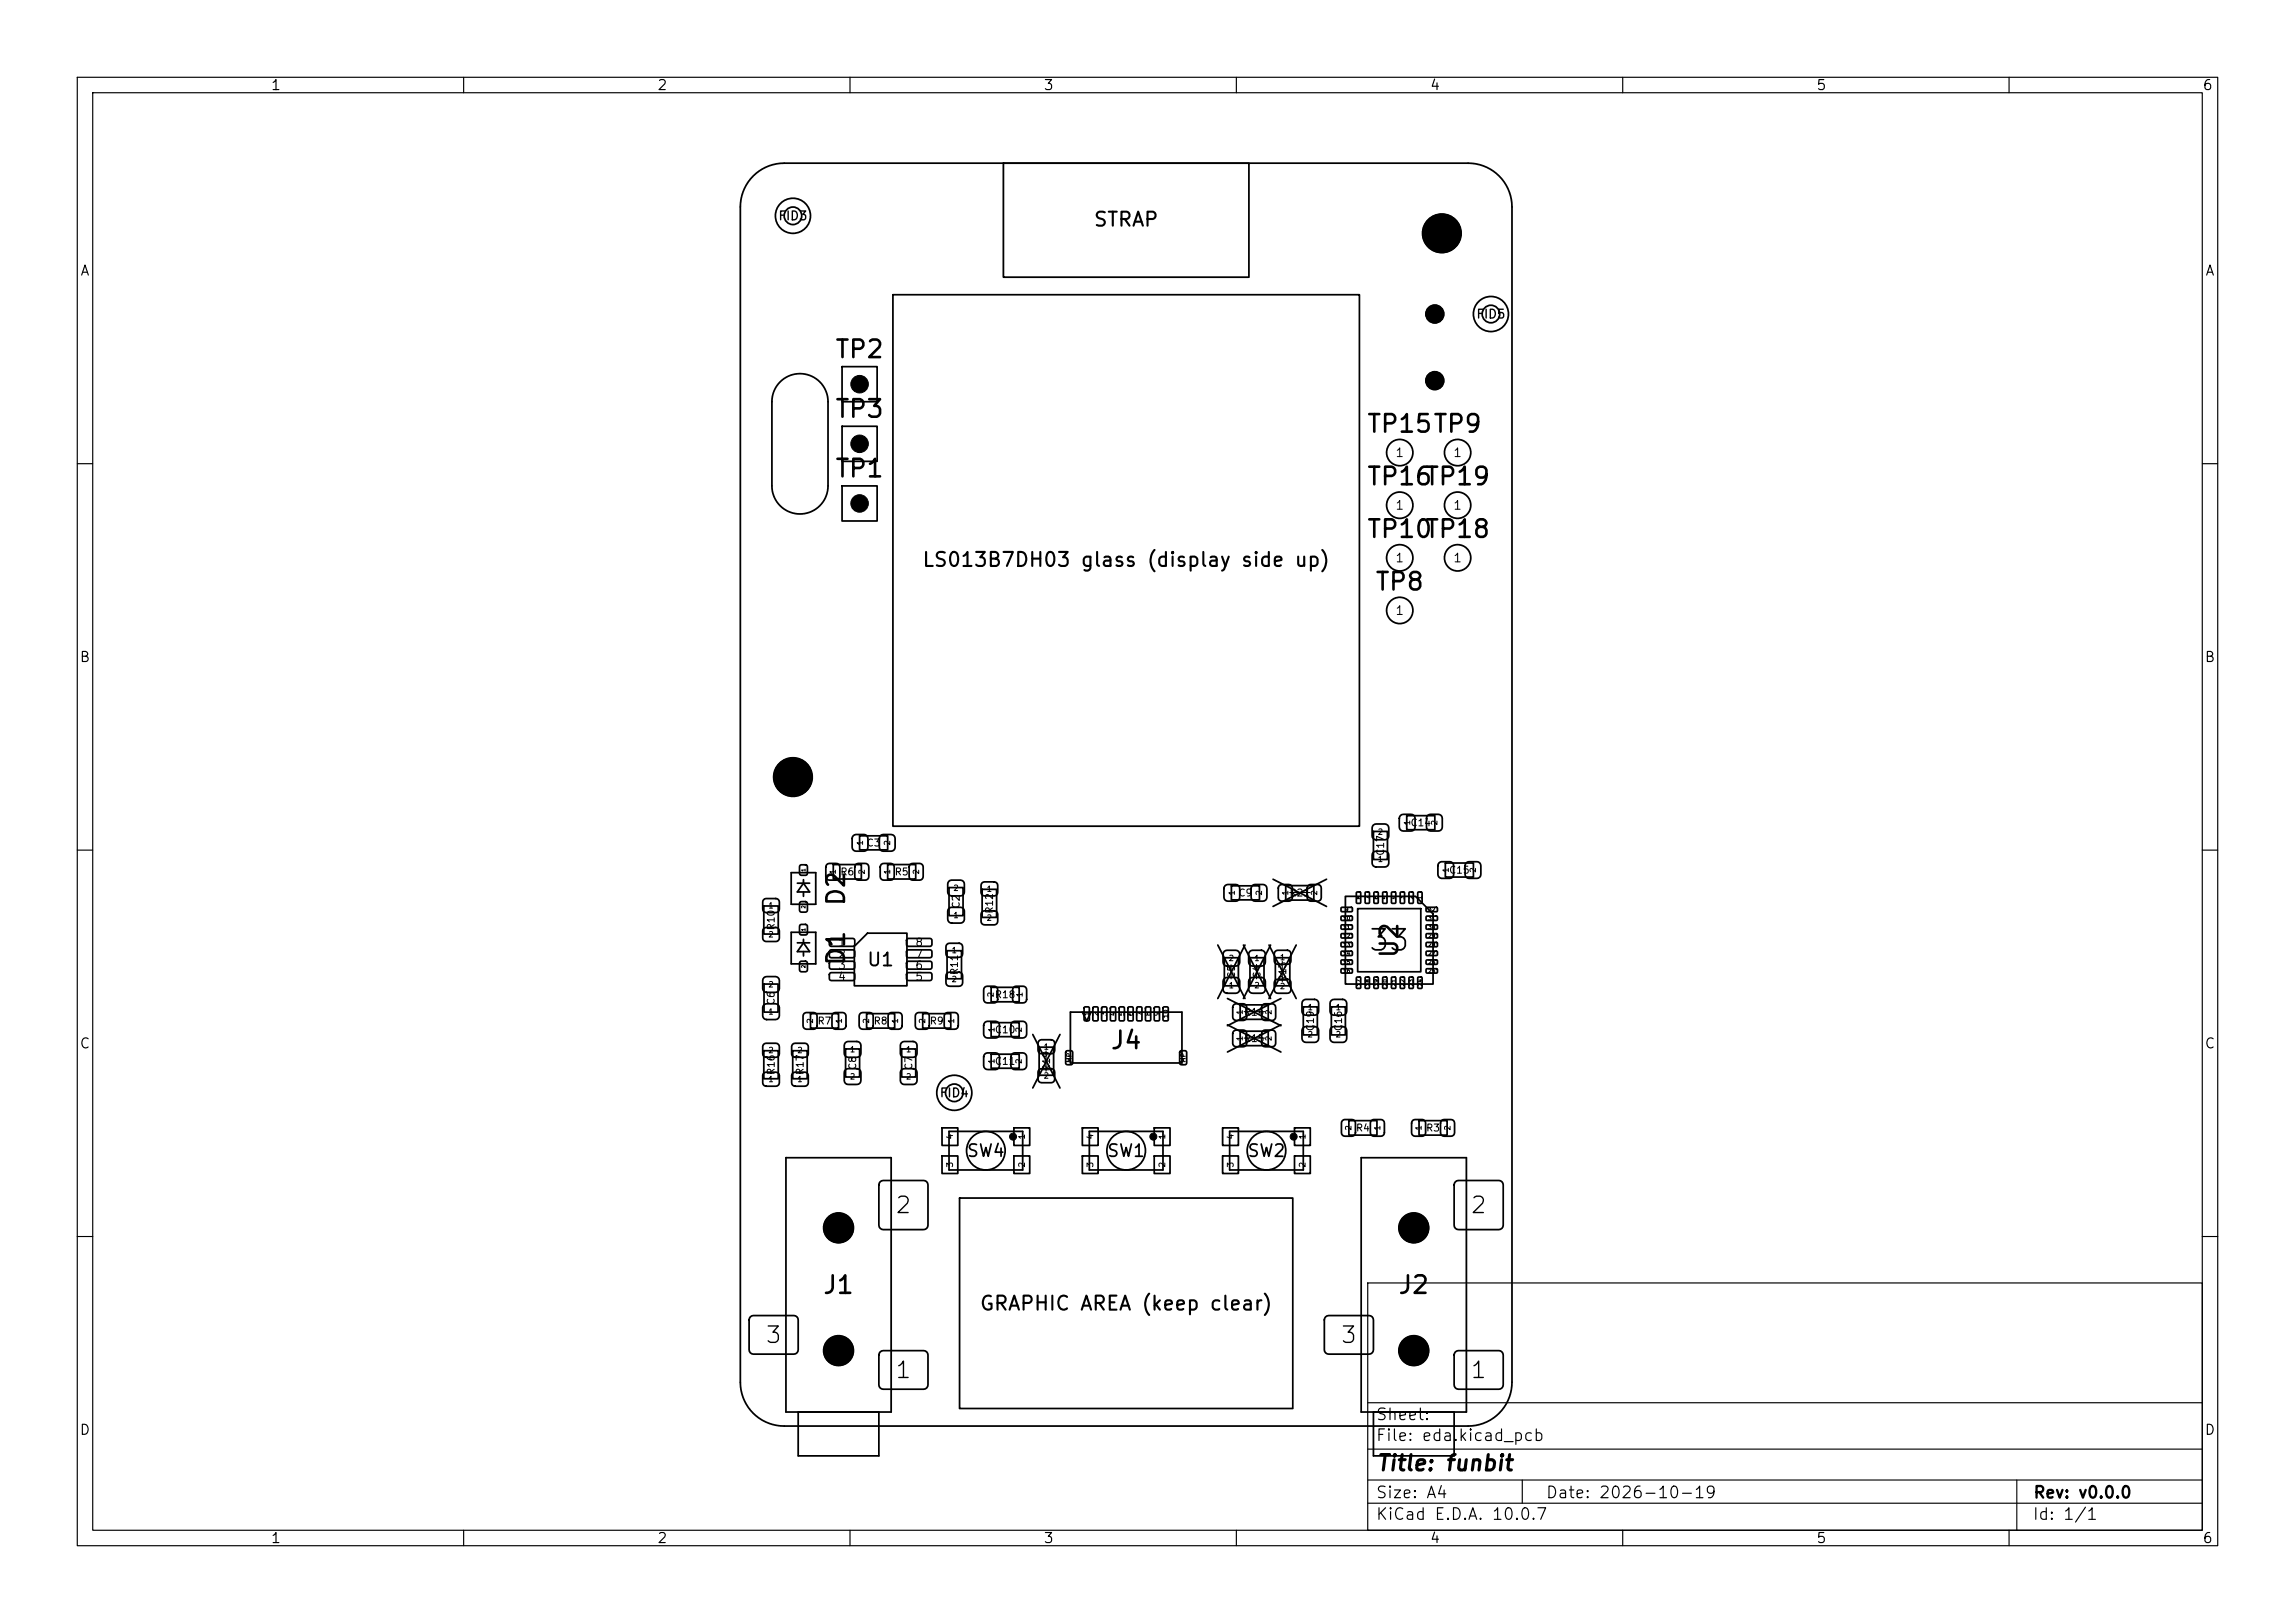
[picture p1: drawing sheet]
<svg xmlns="http://www.w3.org/2000/svg" width="297mm" height="210mm" viewBox="0 0 297 210" stroke-linecap="round" stroke-linejoin="round" font-family="sans-serif">
<defs><g id="words">
<text font-size="2.7" x="176.9" y="123.7">33</text>
<g font-size="2.3">
<text x="107.9" y="46.9">TP2</text>
<text x="107.9" y="54.6">TP3</text>
<text x="176.8" y="56.5">TP15TP9</text>
<text x="107.9" y="62.3">TP1</text>
<text x="176.8" y="63.3">TP16</text>
<text x="184.2" y="63.3">TP19</text>
<text x="176.8" y="70.2">TP10</text>
<text x="184.2" y="70.2">TP18</text>
<text x="177.8" y="77">TP8</text>
<text x="109.9" y="117.4" transform="rotate(-90 109.9 117.4)">D2</text>
<text x="109.9" y="125.1" transform="rotate(-90 109.9 125.1)">D1</text>
<text x="181.5" y="124.2" transform="rotate(-90 181.5 124.2)">U2</text>
<text x="143.6" y="136.3">J4</text>
<text x="106.3" y="168">J1</text>
<text x="180.8" y="168">J2</text>
</g>
<g font-size="2.2">
<text x="184.2" y="31.8">H1</text>
<text x="100.2" y="102.2">H2</text>
</g>
<g font-size="2.1">
<text x="115.7" y="157.5">2</text>
<text x="190.1" y="157.5">2</text>
<text x="98.9" y="174.3">3</text>
<text x="115.7" y="178.9">1</text>
<text x="173.3" y="174.3">3</text>
<text x="190.1" y="178.9">1</text>
</g>
<text font-size="2" x="178" y="190.8">Title: funbit</text>
<g font-size="1.8">
<text x="141.4" y="29.8">STRAP</text>
<text x="119.2" y="73.8">LS013B7DH03 glass (display side up)</text>
<text x="126.7" y="170">GRAPHIC AREA (keep clear)</text>
</g>
<text font-size="1.7" x="112.1" y="125.4">U1</text>
<g font-size="1.6">
<text x="125" y="150.1">SW4</text>
<text x="143.2" y="150.1">SW1</text>
<text x="161.3" y="150.1">SW2</text>
</g>
<g font-size="1.5">
<text x="110.4" y="50.9">1</text>
<text x="110.4" y="58.6">1</text>
<text x="110.4" y="66.3">1</text>
<text x="178" y="184.1">Sheet:</text>
<text x="178" y="186.8">File: eda.kicad_pcb</text>
<text x="178" y="197">KiCad E.D.A. 10.0.7</text>
<text x="178" y="194.2">Size: A4</text>
<text x="200" y="194.2">Date: 2026-10-19</text>
<text x="263" y="197">Id: 1/1</text>
<text x="263" y="194.2">Rev: v0.0.0</text>
</g>
<g font-size="1.3">
<text x="35" y="12">1</text>
<text x="85" y="12">2</text>
<text x="135" y="12">3</text>
<text x="185" y="12">4</text>
<text x="235" y="12">5</text>
<text x="285" y="12">6</text>
<text x="10.3" y="36">A</text>
<text x="285.3" y="36">A</text>
<text x="10.2" y="86">B</text>
<text x="285.2" y="86">B</text>
<text x="10.2" y="136">C</text>
<text x="285.2" y="136">C</text>
<text x="10.2" y="186">D</text>
<text x="285.2" y="186">D</text>
<text x="35" y="200">1</text>
<text x="85" y="200">2</text>
<text x="135" y="200">3</text>
<text x="185" y="200">4</text>
<text x="235" y="200">5</text>
<text x="285" y="200">6</text>
</g>
<g font-size="1.1">
<text x="100.6" y="28.8">FID3</text>
<text x="191" y="41.5">FID5</text>
<text x="180.5" y="59.4">1</text>
<text x="188" y="59.4">1</text>
<text x="180.5" y="66.2">1</text>
<text x="188" y="66.2">1</text>
<text x="180.5" y="73">1</text>
<text x="188" y="73">1</text>
<text x="180.5" y="79.9">1</text>
<text x="121.5" y="142.3">FID4</text>
</g>
<g font-size="1">
<text x="108.4" y="122.7">1</text>
<text x="108.4" y="124.2">2</text>
<text x="108.4" y="125.7">3</text>
<text x="118.4" y="125.7">6</text>
<text x="118.4" y="124.2">7</text>
<text x="118.4" y="122.7">8</text>
<text x="108.4" y="127.1">4</text>
<text x="118.4" y="127.1">5</text>
</g>
<g font-size=".9">
<text x="182.5" y="107.1">C14</text>
<text x="108.7" y="113.5">R6</text>
<text x="112.1" y="109.7">C3</text>
<text x="115.7" y="113.5">R5</text>
<text x="179.3" y="110.8" transform="rotate(-90 179.3 110.8)">C17</text>
<text x="187.5" y="113.3">C15</text>
<text x="124.4" y="117.6" transform="rotate(-90 124.4 117.6)">C2</text>
<text x="128.7" y="118.3" transform="rotate(-90 128.7 118.3)">R12</text>
<text x="160.2" y="116.2">C9</text>
<text x="166.8" y="116.2">R21</text>
<text x="100.5" y="120.5" transform="rotate(-90 100.5 120.5)">R10</text>
<text x="100.5" y="130.1" transform="rotate(-90 100.5 130.1)">C6</text>
<text x="124.2" y="126.2" transform="rotate(-90 124.2 126.2)">R11</text>
<text x="128.7" y="129.4">R18</text>
<text x="160" y="126.7" transform="rotate(-90 160 126.7)">C5</text>
<text x="160.9" y="131.6">R14</text>
<text x="163.4" y="126.7" transform="rotate(-90 163.4 126.7)">C4</text>
<text x="166.7" y="127.2" transform="rotate(-90 166.7 127.2)">R13</text>
<text x="105.7" y="132.8">R7</text>
<text x="113" y="132.8">R8</text>
<text x="120.3" y="132.8">R9</text>
<text x="128.7" y="133.9">C10</text>
<text x="160.9" y="135.1">R15</text>
<text x="170.3" y="133.5" transform="rotate(-90 170.3 133.5)">C19</text>
<text x="173.9" y="133.5" transform="rotate(-90 173.9 133.5)">C16</text>
<text x="100.5" y="139.2" transform="rotate(-90 100.5 139.2)">R16</text>
<text x="104.2" y="139.2" transform="rotate(-90 104.2 139.2)">R17</text>
<text x="111" y="138.5" transform="rotate(-90 111 138.5)">C8</text>
<text x="118.3" y="138.5" transform="rotate(-90 118.3 138.5)">C7</text>
<text x="128.7" y="138">C11</text>
<text x="136.1" y="138.7" transform="rotate(-90 136.1 138.7)">R19</text>
<text x="175.4" y="146.6">R4</text>
<text x="184.5" y="146.6">R3</text>
</g>
<g font-size=".8">
<text x="123.5" y="147.5" transform="rotate(-90 123.5 147.5)">4</text>
<text x="132.8" y="147.5" transform="rotate(-90 132.8 147.5)">1</text>
<text x="141.7" y="147.5" transform="rotate(-90 141.7 147.5)">4</text>
<text x="151" y="147.5" transform="rotate(-90 151 147.5)">1</text>
<text x="159.8" y="147.5" transform="rotate(-90 159.8 147.5)">4</text>
<text x="169.1" y="147.5" transform="rotate(-90 169.1 147.5)">1</text>
<text x="123.5" y="151.1" transform="rotate(-90 123.5 151.1)">3</text>
<text x="132.8" y="151.1" transform="rotate(-90 132.8 151.1)">2</text>
<text x="141.7" y="151.1" transform="rotate(-90 141.7 151.1)">3</text>
<text x="151" y="151.1" transform="rotate(-90 151 151.1)">2</text>
<text x="159.8" y="151.1" transform="rotate(-90 159.8 151.1)">3</text>
<text x="169.1" y="151.1" transform="rotate(-90 169.1 151.1)">2</text>
</g>
<g font-size=".7">
<text x="182.7" y="106.9" transform="rotate(-90 182.7 106.9)">1</text>
<text x="186.2" y="106.9" transform="rotate(-90 186.2 106.9)">2</text>
<text x="108.3" y="113.2" transform="rotate(-90 108.3 113.2)">1</text>
<text x="111.8" y="109.5" transform="rotate(-90 111.8 109.5)">1</text>
<text x="112.1" y="113.2" transform="rotate(-90 112.1 113.2)">2</text>
<text x="115.4" y="113.2" transform="rotate(-90 115.4 113.2)">1</text>
<text x="115.4" y="109.5" transform="rotate(-90 115.4 109.5)">2</text>
<text x="119.1" y="113.2" transform="rotate(-90 119.1 113.2)">2</text>
<text x="178.2" y="111.7">1</text>
<text x="178.2" y="108.2">2</text>
<text x="187.6" y="113" transform="rotate(-90 187.6 113)">1</text>
<text x="191.2" y="113" transform="rotate(-90 191.2 113)">2</text>
<text x="99.4" y="117.7">1</text>
<text x="123.3" y="119">1</text>
<text x="123.3" y="115.5">2</text>
<text x="127.6" y="115.6">1</text>
<text x="127.6" y="119.3">2</text>
<text x="160" y="115.9" transform="rotate(-90 160 115.9)">1</text>
<text x="163.5" y="115.9" transform="rotate(-90 163.5 115.9)">2</text>
<text x="166.9" y="115.9" transform="rotate(-90 166.9 115.9)">1</text>
<text x="170.6" y="115.9" transform="rotate(-90 170.6 115.9)">2</text>
<text x="99.4" y="121.5">2</text>
<text x="123.1" y="123.5">1</text>
<text x="158.9" y="124.5">2</text>
<text x="162.3" y="124.5">1</text>
<text x="165.6" y="124.4">1</text>
<text x="99.4" y="131.5">1</text>
<text x="99.4" y="127.9">2</text>
<text x="123.1" y="127.3">2</text>
<text x="128.8" y="129.1" transform="rotate(-90 128.8 129.1)">2</text>
<text x="132.5" y="129.1" transform="rotate(-90 132.5 129.1)">1</text>
<text x="158.9" y="128">1</text>
<text x="161" y="131.4" transform="rotate(-90 161 131.4)">1</text>
<text x="162.3" y="128">2</text>
<text x="164.7" y="131.4" transform="rotate(-90 164.7 131.4)">2</text>
<text x="165.6" y="128.2">2</text>
<text x="169.2" y="130.9">1</text>
<text x="172.8" y="130.9">1</text>
<text x="99.4" y="136.4">2</text>
<text x="103.1" y="136.4">2</text>
<text x="105.4" y="132.5" transform="rotate(-90 105.4 132.5)">2</text>
<text x="109.1" y="132.5" transform="rotate(-90 109.1 132.5)">1</text>
<text x="109.9" y="136.3">1</text>
<text x="112.6" y="132.5" transform="rotate(-90 112.6 132.5)">2</text>
<text x="116.4" y="132.5" transform="rotate(-90 116.4 132.5)">1</text>
<text x="117.2" y="136.3">1</text>
<text x="119.9" y="132.5" transform="rotate(-90 119.9 132.5)">2</text>
<text x="123.6" y="132.5" transform="rotate(-90 123.6 132.5)">1</text>
<text x="128.9" y="137.7" transform="rotate(-90 128.9 137.7)">1</text>
<text x="128.9" y="133.6" transform="rotate(-90 128.9 133.6)">1</text>
<text x="132.4" y="137.7" transform="rotate(-90 132.4 137.7)">2</text>
<text x="132.4" y="133.6" transform="rotate(-90 132.4 133.6)">2</text>
<text x="135" y="136">1</text>
<text x="161" y="134.8" transform="rotate(-90 161 134.8)">1</text>
<text x="164.7" y="134.8" transform="rotate(-90 164.7 134.8)">2</text>
<text x="169.2" y="134.4">2</text>
<text x="172.8" y="134.4">2</text>
<text x="99.4" y="140.2">1</text>
<text x="103.1" y="140.2">1</text>
<text x="109.9" y="139.8">2</text>
<text x="117.2" y="139.8">2</text>
<text x="135" y="139.7">2</text>
<text x="175.1" y="146.4" transform="rotate(-90 175.1 146.4)">2</text>
<text x="178.8" y="146.4" transform="rotate(-90 178.8 146.4)">1</text>
<text x="184.1" y="146.4" transform="rotate(-90 184.1 146.4)">1</text>
<text x="187.9" y="146.4" transform="rotate(-90 187.9 146.4)">2</text>
</g>
<g font-size=".6">
<text x="141.1" y="131.5" transform="rotate(-90 141.1 131.5)">1</text>
<text x="142.2" y="131.5" transform="rotate(-90 142.2 131.5)">2</text>
<text x="143.4" y="131.5" transform="rotate(-90 143.4 131.5)">3</text>
<text x="144.5" y="131.5" transform="rotate(-90 144.5 131.5)">4</text>
<text x="145.6" y="131.5" transform="rotate(-90 145.6 131.5)">5</text>
<text x="146.8" y="131.5" transform="rotate(-90 146.8 131.5)">6</text>
<text x="147.9" y="131.5" transform="rotate(-90 147.9 131.5)">7</text>
<text x="149" y="131.5" transform="rotate(-90 149 131.5)">8</text>
<text x="150.2" y="131.5" transform="rotate(-90 150.2 131.5)">9</text>
<text x="151.3" y="131.8" transform="rotate(-90 151.3 131.8)">10</text>
<text x="138.8" y="137.6" transform="rotate(-90 138.8 137.6)">MP</text>
<text x="153.6" y="137.6" transform="rotate(-90 153.6 137.6)">MP</text>
</g>
<g font-size=".5">
<text x="104.3" y="112.8" transform="rotate(-90 104.3 112.8)">1</text>
<text x="104.3" y="117.6" transform="rotate(-90 104.3 117.6)">2</text>
<text x="173.8" y="119.2">10</text>
<text x="174" y="118.1">9</text>
<text x="176.2" y="116.4" transform="rotate(-90 176.2 116.4)">8</text>
<text x="177.3" y="116.4" transform="rotate(-90 177.3 116.4)">7</text>
<text x="178.5" y="116.4" transform="rotate(-90 178.5 116.4)">6</text>
<text x="179.6" y="116.4" transform="rotate(-90 179.6 116.4)">5</text>
<text x="180.7" y="116.4" transform="rotate(-90 180.7 116.4)">4</text>
<text x="181.9" y="116.4" transform="rotate(-90 181.9 116.4)">3</text>
<text x="183" y="116.4" transform="rotate(-90 183 116.4)">2</text>
<text x="184.1" y="116.4" transform="rotate(-90 184.1 116.4)">1</text>
<text x="184.8" y="119.2">31</text>
<text x="184.8" y="118.1">32</text>
<text x="104.3" y="125.3" transform="rotate(-90 104.3 125.3)">2</text>
<text x="104.3" y="120.6" transform="rotate(-90 104.3 120.6)">1</text>
<text x="173.8" y="120.3">11</text>
<text x="173.8" y="121.5">12</text>
<text x="173.8" y="122.6">13</text>
<text x="173.8" y="123.7">14</text>
<text x="173.8" y="124.9">15</text>
<text x="184.8" y="124.9">26</text>
<text x="184.8" y="123.7">27</text>
<text x="184.8" y="122.6">28</text>
<text x="184.8" y="121.5">29</text>
<text x="184.8" y="120.3">30</text>
<text x="173.8" y="126">16</text>
<text x="176.2" y="127.7" transform="rotate(-90 176.2 127.7)">17</text>
<text x="177.3" y="127.7" transform="rotate(-90 177.3 127.7)">18</text>
<text x="178.5" y="127.7" transform="rotate(-90 178.5 127.7)">19</text>
<text x="179.6" y="127.7" transform="rotate(-90 179.6 127.7)">20</text>
<text x="180.7" y="127.7" transform="rotate(-90 180.7 127.7)">21</text>
<text x="181.9" y="127.7" transform="rotate(-90 181.9 127.7)">22</text>
<text x="183" y="127.7" transform="rotate(-90 183 127.7)">23</text>
<text x="184.1" y="127.7" transform="rotate(-90 184.1 127.7)">24</text>
<text x="184.8" y="126">25</text>
</g>
</g></defs>
<g fill="none" stroke="#000" stroke-width=".15">
<path d="M10 10h277v190h-277zM12 12h273v186h-273zM60 10v2M110 10v2M160 10v2M210 10v2M260 10v2M10 60h2M285 60h2M10 110h2M285 110h2M10 160h2"/>
<path d="M177 166h108v32h-108zM285 160h2M60 198v2M110 198v2M160 198v2M177 194.5h108M177 191.5h108M177 187.5h108M177 181.5h108M197 191.5v3M210 198v2M260 198v2"/>
<path d="M261 191.5v6.5"/>
</g>
<g fill="none" stroke="#000" stroke-width=".23">
<path d="M97.5 22.8a5.7 5.7 0 0 1 4-1.7h88.5a5.7 5.7 0 0 1 5.7 5.7v152.1a5.7 5.7 0 0 1-5.7 5.6h-88.5a5.7 5.7 0 0 1-5.7-5.6v-152.1a5.7 5.7 0 0 1 1.7-4zM115.6 38.1h60.3v68.8h-60.3zM129.9 21.1h31.7v14.8h-31.7zM101 49.4a3.6 3.6 0 0 1 3.9-.8 3.6 3.6 0 0 1 2.3 3.4v10.9a3.6 3.6 0 0 1-3.7 3.6 3.6 3.6 0 0 1-3.6-3.6v-10.9a3.6 3.6 0 0 1 1.1-2.6zM109 55.2h4.5v4.5h-4.5zM109 47.4h4.5v4.6h-4.5zM109 62.9h4.5v4.5h-4.5zM98.8 116.4l.4-.1h1.2a.45 .45 0 0 1 .5 .4v.9a.45 .45 0 0 1-.5 .5h-1.2a.45 .45 0 0 1-.5-.5v-.9zM98.8 117.2h1.9v3.7h-1.9zM102.4 112.9h3.2v4.1h-3.2zM103.2 114.3h1.6M103.5 112l.2-.1 .7 .1 .1 .2-.1 1-.2 .1-.7-.1v-.2z"/>
<path d="M103.5 116.7h.2h.7l.1 .2-.1 1.1h-.2h-.7v-.2zM103.5 119.7l.2-.1 .7 .1 .1 .2-.1 1-.2 .1-.7-.1v-.2zM104 114.3l.8 1.1h-1.6zM104 113.8v.5M104 115.4v.6M107 111.9l.3-.2h.9a.45 .45 0 0 1 .5 .5v1.2a.45 .45 0 0 1-.5 .5h-.9a.45 .45 0 0 1-.4-.5v-1.2zM107.8 111.9h3.7v1.8h-3.7zM110.4 108.1l.4-.1h1a.51 .51 0 0 1 .5 .5v1.1a.51 .51 0 0 1-.5 .5h-1a.51 .51 0 0 1-.5-.5v-1.1zM110.8 111.9l.3-.2h.9a.45 .45 0 0 1 .4 .5v1.2a.45 .45 0 0 1-.4 .5h-.9a.45 .45 0 0 1-.5-.5v-1.2zM111.2 108.2h3.7v1.8h-3.7zM113.9 108.1l.4-.1h1a.51 .51 0 0 1 .5 .5v1.1a.51 .51 0 0 1-.5 .5h-1a.51 .51 0 0 1-.5-.5v-1.1zM114 111.9l.4-.2h.9a.45 .45 0 0 1 .4 .5v1.2a.45 .45 0 0 1-.4 .5h-.9a.45 .45 0 0 1-.5-.5v-1.2z"/>
<path d="M114.9 111.9h3.6v1.8h-3.6zM117.8 111.9l.3-.2h.9a.45 .45 0 0 1 .5 .5v1.2a.45 .45 0 0 1-.5 .5h-.9a.45 .45 0 0 1-.4-.5v-1.2zM122.8 117.6l.4-.2h1.1a.51 .51 0 0 1 .5 .5v1a.51 .51 0 0 1-.5 .5h-1.1a.51 .51 0 0 1-.6-.5v-1zM122.8 114l.4-.1h1.1a.51 .51 0 0 1 .5 .5v1a.51 .51 0 0 1-.5 .5h-1.1a.51 .51 0 0 1-.6-.5v-1zM122.8 114.8h1.8v3.7h-1.8zM127.1 114.2l.3-.1h1.3a.45 .45 0 0 1 .4 .5v.9a.45 .45 0 0 1-.4 .4h-1.3a.45 .45 0 0 1-.4-.4v-.9zM127.1 118l.3-.1h1.3a.45 .45 0 0 1 .4 .4v.9a.45 .45 0 0 1-.4 .5h-1.3a.45 .45 0 0 1-.4-.5v-.9zM127.1 115.1h1.9v3.6h-1.9zM158.5 114.6l.4-.1h1a.51 .51 0 0 1 .5 .5v1.1a.51 .51 0 0 1-.5 .5h-1a.51 .51 0 0 1-.5-.5v-1.1zM159.4 114.6h3.6v1.8h-3.6zM162.1 114.6l.3-.1h1a.51 .51 0 0 1 .6 .5v1.1a.51 .51 0 0 1-.6 .5h-1a.51 .51 0 0 1-.5-.5v-1.1zM164.7 113.8l7 3.5"/>
<path d="M165.6 114.6l.3-.1h.9a.45 .45 0 0 1 .4 .4v1.3a.45 .45 0 0 1-.4 .4h-.9a.45 .45 0 0 1-.5-.4v-1.3zM166.4 114.6h3.6v1.9h-3.6zM169.3 114.6l.3-.1h.9a.45 .45 0 0 1 .5 .4v1.3a.45 .45 0 0 1-.5 .4h-.9a.45 .45 0 0 1-.4-.4v-1.3zM171.7 113.8l-7 3.5M173.6 117.4h1.3l.1 .1v.4l-.1 .1h-1.3l-.1-.2zM173.6 118.6l1.3-.1 .1 .2v.3l-.1 .1h-1.3l-.1-.1zM173.6 119.7h1.3l.1 .1v.4h-.1h-1.3l-.1-.1zM174.1 116h9.1l2.3 2.3v9h-11.4zM175.6 115.5l.4-.1 .1 .1v1.2l-.1 .2h-.3l-.2-.1zM175.7 117.6h8.2v8.1h-8.2zM176.7 115.5l.4-.1 .1 .1v1.2l-.1 .2h-.3l-.1-.1zM177.7 110.3l.4-.2h1.1a.51 .51 0 0 1 .5 .5v1.1a.51 .51 0 0 1-.5 .5h-1.1a.51 .51 0 0 1-.5-.5v-1.1z"/>
<path d="M177.7 106.8l.4-.2h1.1a.51 .51 0 0 1 .5 .5v1.1a.51 .51 0 0 1-.5 .5h-1.1a.51 .51 0 0 1-.5-.5v-1.1zM177.7 107.6h1.9v3.6h-1.9zM177.8 115.5l.4-.1 .2 .1v1.2l-.1 .2h-.4l-.1-.1zM179 115.5l.4-.1 .1 .1v1.2l-.1 .2h-.3l-.2-.1zM180.1 115.5l.4-.1 .1 .1v1.2l-.1 .2h-.3l-.1-.1zM181.2 105.5l.4-.1h1a.51 .51 0 0 1 .5 .5v1.1a.51 .51 0 0 1-.5 .5h-1a.51 .51 0 0 1-.5-.5v-1.1zM181.2 115.5l.4-.1 .2 .1v1.2l-.1 .2h-.4l-.1-.1zM182.1 105.5h3.6v1.9h-3.6zM182.4 115.5l.4-.1 .1 .1v1.2l-.1 .2h-.3l-.2-.1zM183.5 115.5l.4-.1 .1 .1v1.2v.2h-.4l-.1-.1zM184.6 119.7h1.3l.1 .1v.4h-.1h-1.3l-.1-.1zM184.6 118.6l1.3-.1 .1 .2v.3l-.1 .1h-1.3l-.1-.1z"/>
<path d="M184.6 117.4h1.3l.1 .1v.4l-.1 .1h-1.3l-.1-.2zM184.8 105.5l.3-.1h1a.51 .51 0 0 1 .5 .5v1.1a.51 .51 0 0 1-.5 .5h-1a.51 .51 0 0 1-.5-.5v-1.1zM186.2 111.6l.4-.1h1a.51 .51 0 0 1 .5 .5v1.1a.51 .51 0 0 1-.5 .6h-1a.51 .51 0 0 1-.5-.6v-1.1zM187 111.7h3.7v1.8h-3.7zM189.7 111.6l.4-.1h1a.51 .51 0 0 1 .5 .5v1.1a.51 .51 0 0 1-.5 .6h-1a.51 .51 0 0 1-.5-.6v-1.1zM98.8 138.9l.4-.2h1.2a.45 .45 0 0 1 .5 .5v.9a.45 .45 0 0 1-.5 .5h-1.2a.45 .45 0 0 1-.5-.5v-.9zM98.8 135.1l.4-.1h1.2a.45 .45 0 0 1 .5 .4v1a.45 .45 0 0 1-.5 .4h-1.2a.45 .45 0 0 1-.5-.4v-1zM98.8 120.1l.4-.1h1.2a.45 .45 0 0 1 .5 .5v.9a.45 .45 0 0 1-.5 .4h-1.2a.45 .45 0 0 1-.5-.4v-.9zM98.8 136h1.9v3.6h-1.9zM98.9 130l.3-.1h1.1a.51 .51 0 0 1 .6 .5v1a.51 .51 0 0 1-.6 .5h-1.1a.51 .51 0 0 1-.5-.5v-1zM98.9 126.5l.3-.1h1.1a.51 .51 0 0 1 .6 .5v1a.51 .51 0 0 1-.6 .5h-1.1a.51 .51 0 0 1-.5-.5v-1zM98.9 127.3h1.8v3.7h-1.8z"/>
<path d="M102.4 120.6h3.2v4.1h-3.2zM102.6 138.9l.3-.2h1.2a.45 .45 0 0 1 .5 .5v.9a.45 .45 0 0 1-.5 .5h-1.2a.45 .45 0 0 1-.5-.5v-.9zM102.6 135.1l.3-.1h1.2a.45 .45 0 0 1 .5 .4v1a.45 .45 0 0 1-.5 .4h-1.2a.45 .45 0 0 1-.5-.4v-1zM102.6 136h1.9v3.6h-1.9zM103.2 122h1.6M103.5 124.5l.2-.1 .7 .1 .1 .1-.1 1.1h-.2h-.7v-.2zM104 121.5v.5M104 123.1v.6M104 122l.8 1.1h-1.6zM104.1 131.2l.3-.2h.9a.45 .45 0 0 1 .4 .5v1.2a.45 .45 0 0 1-.4 .5h-.9a.45 .45 0 0 1-.5-.5v-1.2zM104.9 131.2h3.6v1.8h-3.6zM107.4 121.5l.2-.1h2.9l.1 .3v.6l-.2 .2-2.9-.1-.2-.2z"/>
<path d="M107.4 123l.2-.1h2.9l.1 .3v.6l-.2 .1h-2.9l-.2-.2zM107.4 124.5l.2-.1h2.9l.1 .2v.6l-.2 .2h-2.9l-.2-.3zM107.4 125.9h.2h2.9l.1 .2v.6l-.2 .2h-2.9l-.2-.3zM107.8 131.2l.3-.2h.9a.45 .45 0 0 1 .5 .5v1.2a.45 .45 0 0 1-.5 .5h-.9a.45 .45 0 0 1-.4-.5v-1.2zM109.4 134.9l.4-.1h1.1a.51 .51 0 0 1 .5 .5v1a.51 .51 0 0 1-.5 .5h-1.1a.51 .51 0 0 1-.5-.5v-1zM109.4 138.4l.4-.1h1.1a.51 .51 0 0 1 .5 .5v1a.51 .51 0 0 1-.5 .5h-1.1a.51 .51 0 0 1-.5-.5v-1zM109.4 135.7h1.8v3.7h-1.8zM111.3 131.2l.3-.2h.9a.45 .45 0 0 1 .5 .5v1.2a.45 .45 0 0 1-.5 .5h-.9a.45 .45 0 0 1-.4-.5v-1.2zM112.2 131.2h3.6v1.8h-3.6zM112.3 120.7h5.1v6.9h-6.8v-5.1zM115.1 131.2l.3-.2h.9a.45 .45 0 0 1 .4 .5v1.2a.45 .45 0 0 1-.4 .5h-.9a.45 .45 0 0 1-.5-.5v-1.2zM116.7 134.9l.3-.1h1.2a.51 .51 0 0 1 .5 .5v1a.51 .51 0 0 1-.5 .5h-1.2a.51 .51 0 0 1-.5-.5v-1z"/>
<path d="M116.7 138.4l.3-.1h1.2a.51 .51 0 0 1 .5 .5v1a.51 .51 0 0 1-.5 .5h-1.2a.51 .51 0 0 1-.5-.5v-1zM116.7 135.7h1.8v3.7h-1.8zM117.4 125.9h.2h2.8l.2 .2v.6l-.3 .2h-2.8l-.2-.3zM117.4 124.5l.2-.1h2.8l.2 .2v.6l-.3 .2h-2.8l-.2-.3zM117.4 123l.2-.1h2.8l.2 .3v.6l-.3 .1h-2.8l-.2-.2zM117.4 121.5l.2-.1h2.8l.2 .3v.6l-.3 .2-2.8-.1-.2-.2zM118.6 131.2l.3-.2h.9a.45 .45 0 0 1 .5 .5v1.2a.45 .45 0 0 1-.5 .5h-.9a.45 .45 0 0 1-.5-.5v-1.2zM119.4 131.2h3.6v1.8h-3.6zM122.3 131.2l.3-.2h1a.45 .45 0 0 1 .4 .5v1.2a.45 .45 0 0 1-.4 .5h-1a.45 .45 0 0 1-.4-.5v-1.2zM122.6 122.2l.3-.1h1.2a.45 .45 0 0 1 .5 .4v.9a.45 .45 0 0 1-.5 .5h-1.2a.45 .45 0 0 1-.5-.5v-.9zM122.6 125.9l.3-.1h1.2a.45 .45 0 0 1 .5 .5v.9a.45 .45 0 0 1-.5 .4h-1.2a.45 .45 0 0 1-.5-.4v-.9zM122.6 123h1.8v3.6h-1.8z"/>
<path d="M127.4 127.7l.4-.1h.9a.45 .45 0 0 1 .4 .5v1.2a.45 .45 0 0 1-.4 .5h-.9a.45 .45 0 0 1-.5-.5v-1.2zM127.4 136.4l.4-.2h1a.51 .51 0 0 1 .5 .5v1.2a.51 .51 0 0 1-.5 .5h-1a.51 .51 0 0 1-.5-.5v-1.2zM127.4 132.3l.4-.1h1a.51 .51 0 0 1 .5 .5v1.1a.51 .51 0 0 1-.5 .5h-1a.51 .51 0 0 1-.5-.5v-1.1zM128.3 136.4h3.6v1.8h-3.6zM128.3 132.3h3.6v1.8h-3.6zM128.3 127.8h3.6v1.8h-3.6zM131 136.4l.3-.2h1a.51 .51 0 0 1 .6 .5v1.2a.51 .51 0 0 1-.6 .5h-1a.51 .51 0 0 1-.5-.5v-1.2zM131 132.3l.3-.1h1a.51 .51 0 0 1 .6 .5v1.1a.51 .51 0 0 1-.6 .5h-1a.51 .51 0 0 1-.5-.5v-1.1zM131.2 127.7l.3-.1h.9a.45 .45 0 0 1 .5 .5v1.2a.45 .45 0 0 1-.5 .5h-.9a.45 .45 0 0 1-.5-.5v-1.2zM133.7 133.9l3.5 6.9M134.5 134.7l.3-.2h1.2a.45 .45 0 0 1 .5 .5v.9a.45 .45 0 0 1-.5 .5h-1.2a.45 .45 0 0 1-.5-.5v-.9zM134.5 138.4l.3-.1h1.2a.45 .45 0 0 1 .5 .4v.9a.45 .45 0 0 1-.5 .5h-1.2a.45 .45 0 0 1-.5-.5v-.9z"/>
<path d="M134.5 135.5h1.8v3.6h-1.8zM137.2 133.9l-3.5 6.9M138 136h.6l.2 .1v1.4l-.1 .3h-.6l-.2-.2zM138.5 131h14.5v6.5h-14.5zM140.1 131l.5 1.1 .6-1.1M140.3 130.3h.5l.2 .1v1.5l-.1 .2h-.4l-.2-.1zM141.5 130.3h.4l.2 .1v1.5l-.1 .2h-.4l-.2-.1zM142.6 130.3h.5l.1 .1v1.5l-.1 .2h-.4l-.1-.1zM143.7 130.3h.5l.2 .1v1.5l-.1 .2h-.4l-.2-.1zM144.9 130.3h.4l.2 .1v1.5l-.1 .2h-.4l-.2-.1zM146 130.3h.5l.1 .1v1.5l-.1 .2h-.4l-.1-.1zM147.2 130.3h.4l.2 .1v1.5l-.1 .2h-.4l-.2-.1z"/>
<path d="M148.3 130.3h.4l.2 .1v1.5l-.1 .2h-.4l-.2-.1zM149.4 130.3h.5l.1 .1 .1 1.5-.2 .2h-.4l-.1-.1zM150.6 130.3h.4l.2 .1v1.5l-.1 .2h-.4l-.2-.1zM152.7 136h.6l.3 .1v1.4l-.2 .3h-.5l-.2-.2zM157.6 122.3l3.5 6.9M158.4 126.6l.4-.1h1.1a.51 .51 0 0 1 .5 .5v1a.51 .51 0 0 1-.5 .5h-1.1a.51 .51 0 0 1-.5-.5v-1zM158.4 123.1l.4-.1h1.1a.51 .51 0 0 1 .5 .5v1a.51 .51 0 0 1-.5 .5h-1.1a.51 .51 0 0 1-.5-.5v-1zM158.4 123.9h1.9v3.7h-1.9zM158.8 132.6l7 3.5M158.8 129.2l7 3.5M159.7 133.4l.3-.1h.9a.45 .45 0 0 1 .4 .4v1.3a.45 .45 0 0 1-.4 .4h-.9a.45 .45 0 0 1-.5-.4v-1.3zM159.7 130l.3-.1h.9a.45 .45 0 0 1 .4 .4v1.3a.45 .45 0 0 1-.4 .4h-.9a.45 .45 0 0 1-.5-.4v-1.3z"/>
<path d="M160.5 133.4h3.6v1.9h-3.6zM160.5 130h3.6v1.9h-3.6zM160.9 122.3l3.5 6.9M161.1 122.3l-3.5 6.9M161.7 123.1l.4-.1h1.1a.51 .51 0 0 1 .5 .5v1a.51 .51 0 0 1-.5 .5h-1.1a.51 .51 0 0 1-.5-.5v-1zM161.7 126.6l.4-.1h1.1a.51 .51 0 0 1 .5 .5v1a.51 .51 0 0 1-.5 .5h-1.1a.51 .51 0 0 1-.5-.5v-1zM161.8 123.9h1.8v3.7h-1.8zM163.4 133.4l.3-.1h.9a.45 .45 0 0 1 .5 .4v1.3a.45 .45 0 0 1-.5 .4h-.9a.45 .45 0 0 1-.4-.4v-1.3zM163.4 130l.3-.1h.9a.45 .45 0 0 1 .5 .4v1.3a.45 .45 0 0 1-.5 .4h-.9a.45 .45 0 0 1-.4-.4v-1.3zM164.2 122.3l3.5 6.9M164.4 122.3l-3.5 6.9M165 123.1l.4-.1h1.2a.45 .45 0 0 1 .5 .4v.9a.45 .45 0 0 1-.5 .5h-1.2a.45 .45 0 0 1-.5-.5v-.9z"/>
<path d="M165 126.8l.4-.1h1.2a.45 .45 0 0 1 .5 .5v.9a.45 .45 0 0 1-.5 .4h-1.2a.45 .45 0 0 1-.5-.4v-.9zM165 123.9h1.9v3.7h-1.9zM165.8 132.6l-7 3.5M165.8 129.2l-7 3.5M167.7 122.3l-3.5 6.9M168.6 129.5l.4-.2h1.1a.51 .51 0 0 1 .5 .5v1a.51 .51 0 0 1-.5 .6h-1.1a.51 .51 0 0 1-.5-.6v-1zM168.6 133l.4-.2h1.1a.51 .51 0 0 1 .5 .5v1.1a.51 .51 0 0 1-.5 .5h-1.1a.51 .51 0 0 1-.5-.5v-1.1zM168.7 130.3h1.8v3.6h-1.8zM172.3 129.5l.3-.2h1.2a.51 .51 0 0 1 .5 .5v1a.51 .51 0 0 1-.5 .6h-1.2a.51 .51 0 0 1-.5-.6v-1zM172.3 133l.3-.2h1.2a.51 .51 0 0 1 .5 .5v1.1a.51 .51 0 0 1-.5 .5h-1.2a.51 .51 0 0 1-.5-.5v-1.1zM172.3 130.3h1.8v3.6h-1.8zM173.6 120.8h1.3l.1 .1v.4l-.1 .1h-1.3l-.1-.2z"/>
<path d="M173.6 122h1.3l.1 .1v.3l-.1 .1h-1.3l-.1-.1zM173.6 123.1h1.3l.1 .1v.4h-.1h-1.3l-.1-.1zM173.6 124.3l1.3-.1 .1 .2v.3l-.1 .1h-1.3l-.1-.2zM173.6 125.4h1.3l.1 .1v.3l-.1 .1h-1.3l-.1-.1zM175.6 126.5l.4-.1 .1 .1v1.3l-.1 .1h-.3l-.2-.1zM176.7 126.5l.4-.1 .1 .1v1.3l-.1 .1h-.3l-.1-.1zM177.8 126.5l.4-.1 .2 .1v1.3l-.1 .1h-.4l-.1-.1zM179 126.5l.4-.1 .1 .1v1.3l-.1 .1h-.3l-.2-.1zM180.1 126.5l.4-.1 .1 .1v1.3l-.1 .1h-.3l-.1-.1zM181.2 126.5l.4-.1 .2 .1v1.3l-.1 .1h-.4l-.1-.1zM182.4 126.5l.4-.1 .1 .1v1.3l-.1 .1h-.3l-.2-.1zM183.5 126.5l.4-.1 .1 .1v1.3v.1h-.4l-.1-.1z"/>
<path d="M184.6 125.4h1.3l.1 .1v.3l-.1 .1h-1.3l-.1-.1zM184.6 124.3l1.3-.1 .1 .2v.3l-.1 .1h-1.3l-.1-.2zM184.6 123.1h1.3l.1 .1v.4h-.1h-1.3l-.1-.1zM184.6 122h1.3l.1 .1v.3l-.1 .1h-1.3l-.1-.1zM184.6 120.8h1.3l.1 .1v.4l-.1 .1h-1.3l-.1-.2zM101.7 149.8h13.6v32.9h-13.6zM113.9 152.9l.4-.1h5.2a.57 .57 0 0 1 .6 .5v5.2a.57 .57 0 0 1-.6 .6h-5.2a.57 .57 0 0 1-.6-.6v-5.2zM121.9 149.6h2.1v2.2h-2.1zM121.9 145.9h2.1v2.3h-2.1zM122.8 146.4h9.5v5h-9.5zM124.2 155h43.1v27.3h-43.1zM131.2 145.9h2.1v2.3h-2.1z"/>
<path d="M131.2 149.6h2.1v2.2h-2.1zM140.1 149.6h2v2.2h-2zM140.1 145.9h2v2.3h-2zM141 146.4h9.5v5h-9.5zM149.4 145.9h2v2.3h-2zM149.4 149.6h2v2.2h-2zM158.2 149.6h2.1v2.2h-2.1zM158.2 145.9h2.1v2.3h-2.1zM159.1 146.4h9.6v5h-9.6zM167.5 145.9h2.1v2.3h-2.1zM167.5 149.6h2.1v2.2h-2.1zM173.7 145l.4-.1h.9a.45 .45 0 0 1 .4 .4v1.3a.45 .45 0 0 1-.4 .4h-.9a.45 .45 0 0 1-.5-.4v-1.3z"/>
<path d="M174.6 145h3.6v1.9h-3.6zM176.2 149.8h13.6v32.9h-13.6zM177.5 145l.3-.1h.9a.45 .45 0 0 1 .5 .4v1.3a.45 .45 0 0 1-.5 .4h-.9a.45 .45 0 0 1-.5-.4v-1.3zM182.8 145l.3-.1h.9a.45 .45 0 0 1 .5 .4v1.3a.45 .45 0 0 1-.5 .4h-.9a.45 .45 0 0 1-.4-.4v-1.3zM183.6 145h3.7v1.9h-3.7zM186.6 145l.3-.1h.9a.45 .45 0 0 1 .4 .4v1.3a.45 .45 0 0 1-.4 .4h-.9a.45 .45 0 0 1-.5-.4v-1.3zM188.3 152.9l.4-.1h5.3a.57 .57 0 0 1 .5 .5v5.2a.57 .57 0 0 1-.5 .6h-5.3a.57 .57 0 0 1-.5-.6v-5.2zM97.1 170.4l.4-.2h5.2a.57 .57 0 0 1 .6 .6v3.9a.57 .57 0 0 1-.6 .5h-5.2a.57 .57 0 0 1-.6-.5v-3.9zM113.9 174.9l.4-.1h5.2a.57 .57 0 0 1 .6 .5v3.9a.57 .57 0 0 1-.6 .6h-5.2a.57 .57 0 0 1-.6-.6v-3.9zM171.6 170.4l.4-.2h5.2a.57 .57 0 0 1 .5 .6v3.9a.57 .57 0 0 1-.5 .5h-5.2a.57 .57 0 0 1-.6-.5v-3.9zM188.3 174.9l.4-.1h5.3a.57 .57 0 0 1 .5 .5v3.9a.57 .57 0 0 1-.5 .6h-5.3a.57 .57 0 0 1-.5-.6v-3.9zM103.3 182.7v5.7h10.4v-5.7"/>
<path d="M177.7 182.7v5.7h10.5v-5.7"/>
<circle cx="102.6" cy="27.9" r="2.27"/>
<circle cx="102.6" cy="27.9" r="1.13"/>
<circle cx="186.6" cy="30.2" r="2.5"/>
<circle cx="181.1" cy="58.6" r="1.7"/>
<circle cx="185.7" cy="40.6" r="1.16"/>
<circle cx="185.7" cy="49.3" r="1.16"/>
<circle cx="188.6" cy="58.6" r="1.7"/>
<circle cx="192.9" cy="40.6" r="2.27"/>
<circle cx="192.9" cy="40.6" r="1.13"/>
<circle cx="181.1" cy="72.2" r="1.7"/>
<circle cx="181.1" cy="79" r="1.7"/>
<circle cx="181.1" cy="65.4" r="1.7"/>
<circle cx="188.6" cy="72.2" r="1.7"/>
<circle cx="188.6" cy="65.4" r="1.7"/>
<circle cx="102.6" cy="100.5" r="2.5"/>
<circle cx="108.5" cy="158.9" r="1.93"/>
<circle cx="123.5" cy="141.4" r="2.27"/>
<circle cx="123.5" cy="141.4" r="1.13"/>
<circle cx="127.6" cy="148.9" r="2.5"/>
<circle cx="145.7" cy="148.9" r="2.5"/>
<circle cx="163.9" cy="148.9" r="2.5"/>
<circle cx="183" cy="158.9" r="1.93"/>
<circle cx="108.5" cy="174.8" r="1.93"/>
<circle cx="183" cy="174.8" r="1.93"/>
</g>
<path d="M166.9 115.5h2.7M135.4 136v2.6M159.3 124.8v1.9M161 134.3h2.7M161 130.9h2.7M162.6 124.8v1.9M165.9 124.4v2.6" fill="none" stroke="#000" stroke-width=".14"/>
<g fill="#000" stroke="#000" stroke-width=".13">
<circle cx="186.6" cy="30.2" r="2.5"/>
<circle cx="111.2" cy="49.7" r="1.13"/>
<circle cx="111.2" cy="57.4" r="1.13"/>
<circle cx="185.7" cy="40.6" r="1.16"/>
<circle cx="185.7" cy="49.3" r="1.16"/>
<circle cx="111.2" cy="65.1" r="1.13"/>
<circle cx="102.6" cy="100.5" r="2.5"/>
<circle cx="108.5" cy="158.9" r="1.93"/>
<circle cx="131.1" cy="147.1" r=".45"/>
<circle cx="149.3" cy="147.1" r=".45"/>
<circle cx="167.4" cy="147.1" r=".45"/>
<circle cx="183" cy="158.9" r="1.93"/>
<circle cx="108.5" cy="174.8" r="1.93"/>
<circle cx="183" cy="174.8" r="1.93"/>
</g>
<use href="#words"/>
</svg>
